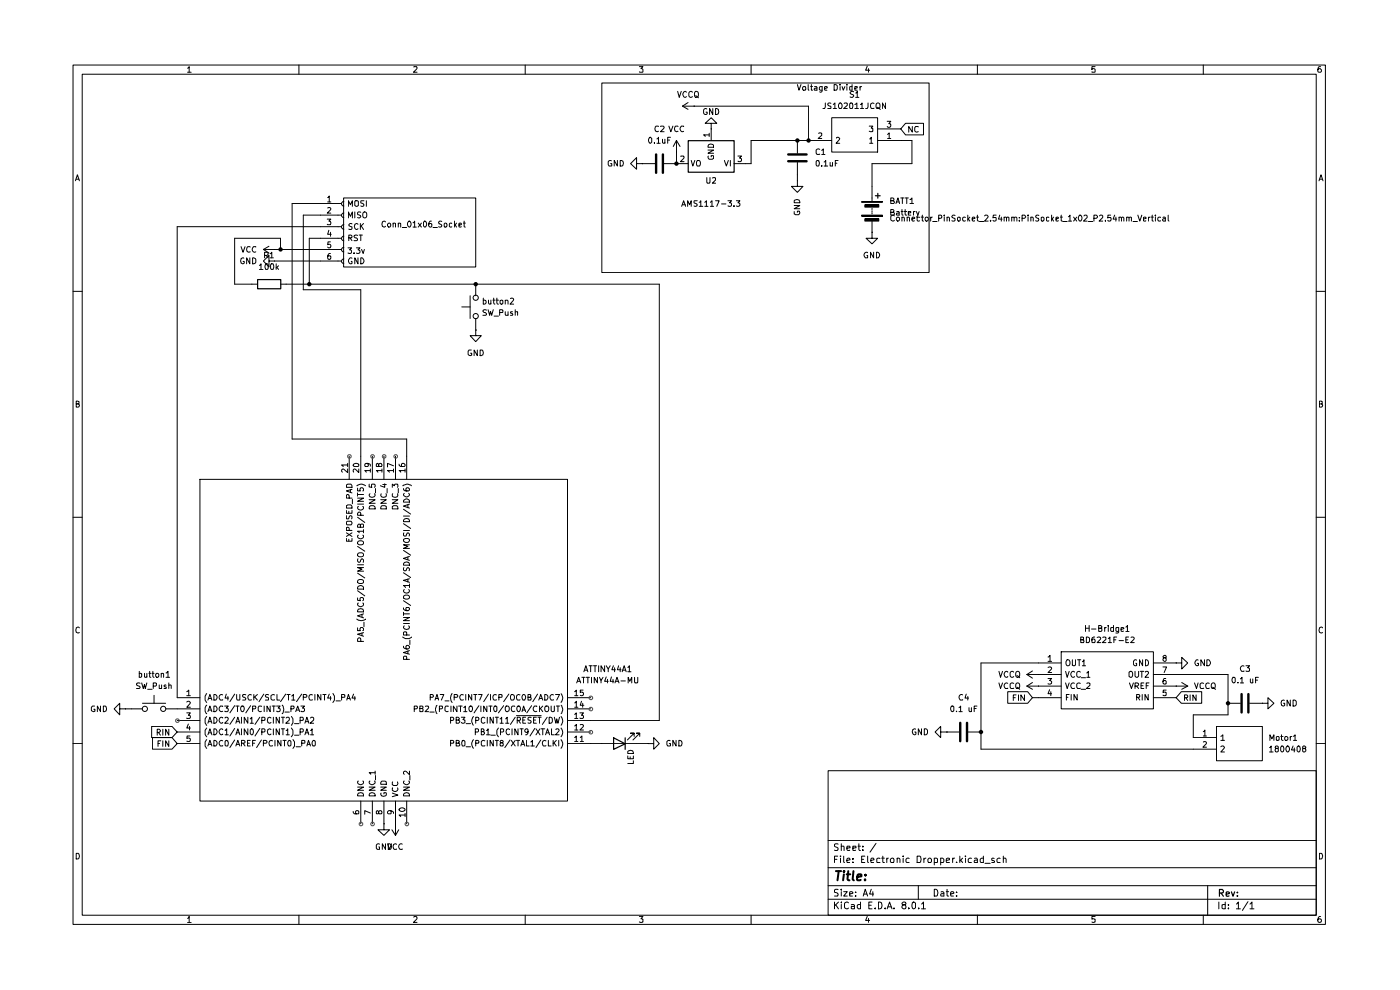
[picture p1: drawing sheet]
<svg xmlns="http://www.w3.org/2000/svg" width="297mm" height="210mm" viewBox="0 0 297 210" stroke-linecap="round" stroke-linejoin="round" font-family="sans-serif">
<g fill="none" stroke="#000" stroke-width=".21">
<path d="M15.5 13.8h265.7v182.3h-265.7zM17.4 15.7h261.8v178.4h-261.8zM39.8 14.5l.3-.4v1.2M39.8 15.3h.8M63.4 13.8v1.9M87.8 14.2l.6-.1 .1 .4-.8 .8h.8M111.4 13.8v1.9M127.7 17.6h69.4v40.2h-69.4zM135.6 14.1h.8l-.4 .5 .4 .1v.5h-.8M143.8 19.4l.3 1.3 .4-1.3M145.6 19.6l-.2-.2a.65 .65 0 0 0-.5 .6 .65 .65 0 0 0 .5 .7l.2-.2M146.9 19.6l-.4-.2-.4 .3 .1 .8 .3 .2 .4-.2"/>
<path d="M147.4 19.6l.2-.2a.46 .46 0 0 1 .6 .4v.4a.46 .46 0 0 1-.6 .5 .9 .9 0 0 1-.2-1.1zM159.3 13.8v1.9M169.2 17.9l.3 1.2 .4-1.2M170.3 18.5l.6-.1v.7h-.5l-.1-.1zM171.4 17.9v1.1l.2 .1M172 18.4h.4M172.1 17.9v1.2h.3M172.8 18.4h.4l.1 .1v.6h-.5l-.1-.2 .6-.3M174.4 19.1h-.4l-.2-.1 .2-.6h.4v.9l-.2 .3-.3-.1M174.9 18.8l.6-.2-.1-.2h-.4l-.1 .1 .1 .6h.4M177 17.9h.3l.3 .3v.7l-.1 .2h-.5zM178.2 17.9v.1"/>
<path d="M178.2 18.4v.7M178.6 18.4l.3 .7 .3-.7M179.7 17.9v.1M179.7 18.4v.7M180.8 17.9v1.2h-.5v-.6l.5-.1M181.1 19.5l-.5-.1-.3 .2 .1 .3 .7 .3-.3 .5-.5-.1M181.4 18.8l.5-.2v-.2h-.5v.7h.5M181.5 19.7h.2l.2-.3v1.3M182.5 18.4v.7M182.8 18.4h-.3v.2M184 14.1l-.4 .8h.9M184.2 14.6v.7"/>
<path d="M207.3 13.8v1.9M232.3 14.1h-.7v.6l.2-.1 .5 .1-.1 .6-.6-.1M255.3 13.8v1.9M280.2 14.1l-.5 .1a.94 .94 0 0 0 0 1.1h.5l.1-.1v-.4l-.2-.2h-.3l-.2 .2M16 38.4l.4-1.3 .4 1.3M16.2 38h.6M129.7 34.1a.45 .45 0 0 0-.7 .2v.7l.2 .2 .6-.1v-.4h-.3M131 34v1.2l-.7-1.2v1.2M131.6 34a.66 .66 0 0 1 .6 .5 .66 .66 0 0 1-.2 .7h-.4zM135 34.7v1.2l-1.2-1.2 1.2-1.3v1.3h1.2M136.2 34.7h.1M136.2 34.7h2.7"/>
<path d="M137.7 29.2l.3-.1 .3 .3v.7l-.3 .3a.71 .71 0 0 1-.3-1.2zM138.9 30.2v.2M139.4 29.5l.3-.4v1.3M139.4 30.4h.6M139.7 26.8h-.5a.67 .67 0 0 0-.3 .6 .67 .67 0 0 0 .5 .5h.3M140.1 26.8h.6l.2 .1-.1 .4-.7 .6h.8M140.5 29.5v.7l.2 .2 .4-.2M140.9 34.7h5.1M141.1 29.5v.9M141.6 29.7h.5M141.9 26.8l.4 1.1 .4-1.1M142.2 29.1h-.6v1.3"/>
<path d="M143.5 32.3h.1M143.5 29.8l-.7 1.3M143.5 29.8v4.9M143.5 29.8l.8 1.3M143.8 26.8h-.5a.67 .67 0 0 0-.2 .6 .67 .67 0 0 0 .5 .5h.2M144.4 33.2l.6-.1 .1 .3-.7 .9h.7M144.8 22.5l1.2 .7M144.8 22.5h26.7v7.3M145 26.8h-.5a.66 .66 0 0 0-.2 .7 .66 .66 0 0 0 .6 .4h.1M146 21.8l-1.2 .7M146.6 34l.4 1.2 .4-1.2M147.2 22.5h.1"/>
<path d="M147.6 20.3l.6 .4M147.8 34.2l.3-.2 .4 .2 .1 .6-.2 .4h-.5l-.2-.4zM149.9 23.1l-.3-.1-.3 .4v.6l.1 .2 .4 .1 .2-.2v-.3h-.2M149.9 37.7l.1 1.2h.5l.1-.2v-1M150.2 31.8h1.2l-1.2 .7h1.2M150.3 33.1a.46 .46 0 0 0 .1 .7h.7l.3-.2-.1-.6h-.4v.3M150.4 30.6h.8l.2 .2v.4h-1.2zM150.4 28.6h-1.1l.3 .4M150.4 28.3v.7M150.9 26.2h1.2l-1.2-1.2-1.3 1.2h1.3v1.1M150.9 27.3h.1M150.9 27.3v2.5"/>
<path d="M151.1 37.8h.7v.4l-.7 .7h.7M151.2 23v1.3l-.7-1.3v1.3M151.8 23a.64 .64 0 0 1 .7 .7 .64 .64 0 0 1-.7 .6zM153.7 34l.4 1.2 .4-1.2M154.9 34v1.2M156.5 33.1h.8l-.4 .4 .4 .3-.1 .4h-.7M169.2 38.4v1.1h-1.3l1.3 1.3 1.1-1.3h-1.1M169.2 38.4h.1M169.2 29.8v2.7M169.2 34.5v3.9M173.2 34.1l.4-.1a.86 .86 0 0 1 0 1.2h-.3l-.2-.2zM173.6 28.3h.7v.4l-.7 .7h.7"/>
<path d="M173.9 31.7h-.1a.46 .46 0 0 0-.7 .1v.7l.2 .3 .6-.1M174.3 35.1v.1M174.3 31.9l.4-.3v1.2M174.3 32.8h.7M174.8 34.4l.4-.4v1.2M174.8 35.2h.8M175.1 21.8v.9l-.2 .3h-.3M176.1 34.5v.7l.5-.1M176.3 21.9l-.5-.1-.2 .3 .1 .2 .6 .3v.3l-.7 .1M176.4 25h9.8v7.3h-9.8zM176.4 29.8h-17.1v4.9h-3.6M176.6 34.5v.7"/>
<path d="M176.8 22.2l.3-.4v1.2M176.8 23h.7M177.2 34.6h.3M177.5 29.3l.4-.2 .2 .4-.7 .9h.7M177.8 34h-.6v1.2M178.1 21.9l.2-.1a.84 .84 0 0 1 .2 1.2l-.4-.1a.78 .78 0 0 1 0-1zM179.1 21.9h.6v.4l-.7 .7h.7M180.3 21.9l.4-.1a.86 .86 0 0 1 .1 1.2h-.4l-.1-.1zM181.4 22.2l.4-.4v1.2M181.4 23h.7M181.5 20.7h.7M182.5 22.2l.4-.4v1.2"/>
<path d="M182.5 23h.7M184.1 21.8v.9l-.1 .3h-.4M184.4 26.8h.8l-.4 .4 .4 .1v.6h-.8M184.5 29.5h.2l.1-.4v1.3M184.5 30.4h.7M185.4 21.9l-.2-.1a.67 .67 0 0 0-.5 .6 .67 .67 0 0 0 .2 .6l.5-.1M185.9 22l.3-.2 .3 .1a.87 .87 0 0 1 0 1.1h-.5l-.2-.3zM186.1 22.8l.7 .4M186.2 29.8h7.3v4.9h-8.5v8.1M186.2 27.3h4.9M187.9 21.8v1.2l-.7-1.2v1.2M188.2 25.7h.8l-.5 .5h.4v.7l-.5 .1-.2-.2"/>
<path d="M188.3 28.5l.3-.3v1.2M188.3 29.4h.7M192.1 26.2h3.8v2.4h-3.8l-1-1.3zM193.5 26.8v1.2l-.7-1.2v1.2M194.8 26.9l-.6-.1-.1 .3v.7a.52 .52 0 0 0 .7 .1M279.8 38.4l.4-1.3 .5 1.3M279.9 38h.6M51.1 52.3l.5 1.2 .4-1.2M51.7 54.8l-.1-.1a.64 .64 0 0 0-.5 .6 .64 .64 0 0 0 .5 .7l.2-.2v-.3h-.2M53 54.7v1.3l-.7-1.3v1.3M53.1 52.4l-.5-.1a.61 .61 0 0 0-.3 .8 .61 .61 0 0 0 .8 .3M53.6 54.7l.6 .2 .1 .1v.6l-.5 .4h-.2z"/>
<path d="M54.3 52.4l-.5-.1a.61 .61 0 0 0-.3 .8 .61 .61 0 0 0 .8 .3M55 56.3l.4-.3v1.1M55 57.1h.8M55.9 52.9h16.5M55.9 52.9l1.2 .8M56.1 54.2h.5l.3-.3-.1-.3-.7-.1v1.2M56.3 56h.4l.2 .2v.7l-.2 .2h-.4zM56.5 54.2l.4 .5M57.1 55.4v-1.2l-1.2 1.2 1.2 1.2v-1.2h1.1M57.1 52.2l-1.2 .7M57.3 53.8l.4-.3v1.2M57.3 54.7h.7"/>
<path d="M57.5 56h.5l.1 .7-.2 .4h-.3l-.2-.2zM58.2 55.4h.1M58.2 52.9h.1M58.2 55.4h14.2M58.6 56v1.1M58.8 56.7l.3 .4M59.1 56.4l-.5 .4M59.5 52.9v-2.4h-9.7v9.8h4.8M69.4 46.5h.8l-.4 .4 .4 .3-.1 .5-.7-.1M69.5 41.9l.3-.3v1.2M69.5 44.1l.4-.1 .3 .4-.8 .8h.8M69.5 42.8h.7"/>
<path d="M69.8 48.8l-.3 .9h.8M70.1 51.3h-.5l-.1 .6h.6v.6l-.4 .1-.2-.2M70.1 53.8h-.3a.93 .93 0 0 0-.2 1.1h.5l.1-.5-.1-.1h-.5l-.1 .1M70.1 49.3v.8M72.4 50.5h-6.8v9.8M72.4 48.1h-34.8v99.9h4.8M72.4 45.6h-8.1v15.9h12.2v40.2M72.4 43.2h-10.4v49.9h24.3v8.6M72.9 42h28v14.6h-28zM72.9 54.9a.49 .49 0 0 0-.5 .5 .49 .49 0 0 0 .5 .5M72.9 52.5a.49 .49 0 0 0-.5 .5 .49 .49 0 0 0 .5 .4M72.9 50.1a.49 .49 0 0 0-.5 .5 .49 .49 0 0 0 .5 .5"/>
<path d="M72.9 47.6a.49 .49 0 0 0-.5 .5 .49 .49 0 0 0 .5 .5M72.9 45.2a.49 .49 0 0 0-.5 .5 .49 .49 0 0 0 .5 .5M72.9 42.7a.49 .49 0 0 0-.5 .5 .49 .49 0 0 0 .5 .5M73.8 52.6h.8l-.4 .4 .4 .3-.1 .4h-.7M73.9 43.8v-1.2l.4 .8 .5-.8v1.2M73.9 46.2v-1.2l.4 .9 .5-.9v1.2M74 50.5h.6v-.5l-.6-.1v1.2M74.2 50.5l.5 .6M74.7 47.5l-.5-.1-.2 .3 .1 .2 .6 .3v.3l-.2 .2-.5-.1M74.7 54.8a.54 .54 0 0 0-.6 .1 .54 .54 0 0 0-.2 .6l.4 .5 .4-.1v-.4h-.2M75.1 53.7v.1M75.3 42.8l.1-.2h.5l.1 .2v.8l-.2 .2-.5-.2z"/>
<path d="M75.3 45v1.2M75.6 52.6h.8l-.5 .4 .4 .1v.6h-.7M75.9 50h-.7l-.1 .2 .3 .3h.2l.3 .4-.2 .2h-.6M75.9 47.6l-.2-.2a.6 .6 0 0 0-.5 .7 .6 .6 0 0 0 .7 .5v-.1M75.9 54.7v1.3l-.6-1.3v1.3M76.2 49.9h.7M76.5 47.4v1.3M76.5 45h-.5l-.1 .1v.4l.6 .4-.2 .3-.4-.1M76.5 54.7a.64 .64 0 0 1 .7 .6 .64 .64 0 0 1-.7 .7zM76.5 49.9v1.2M76.6 47.9l.5 .8M76.7 52.9l.3 .9 .3-.9"/>
<path d="M77 45.1l.3-.1 .4 .1 .1 .7-.3 .4-.5-.1zM77.1 47.4l-.6 .7M77.2 42.6l-.7 .1v.3l.7 .4-.2 .4-.5-.1M77.7 42.6v1.2M81.8 47.1l-.3-.2a.65 .65 0 0 0-.5 .6 .65 .65 0 0 0 .5 .7l.3-.2M82.2 47.6l.3-.3 .3 .1v.7l-.3 .1-.3-.3zM83.4 47.5l.2-.2 .3 .1v.8M83.4 47.3v.9M84.5 47.5l.2-.2 .3 .1v.8M84.5 47.3v.9M85.3 48.3h1M86.8 46.9a.68 .68 0 0 1 .4 .6 .68 .68 0 0 1-.4 .7 .75 .75 0 0 1 0-1.3z"/>
<path d="M87.6 47.2h.2l.2-.3v1.3M87.6 48.2h.7M88.7 47.3l.7 .9M89.4 47.3l-.7 .9M90.1 46.9a.68 .68 0 0 1 .4 .6 .68 .68 0 0 1-.4 .7l-.3-.3v-.7zM91.5 46.9a.72 .72 0 0 0-.6 .5 .72 .72 0 0 0 .3 .8l.4-.2v-.5l-.4-.1-.3 .3M91.9 48.3h.9M93.7 47h-.6v.5l.5 .2 .1 .2-.2 .3-.5-.1M94.2 47.5l.2-.2 .3 .1v.7l-.3 .1-.2-.2zM95.8 47.4l-.3-.1-.2 .2v.5l.2 .2 .3-.1M96.4 46.9v1.3M96.5 47.7l.4 .5"/>
<path d="M96.9 47.3l-.5 .5M97.4 47.7h.5v-.3h-.5v.7h.5M98.3 47.3h.4M98.5 46.9v1.2l.2 .1M144.6 43.8l.4-1.2 .5 1.2M144.8 43.4h.6M145.9 43.8v-1.2l.4 .8 .3-.8v1.2M147.9 42.6h-.6l-.1 .4a.57 .57 0 0 1 .6 .7h-.6M148.3 42.9l.4-.3v1.2M148.3 43.8h.8M149.5 42.9l.4-.3v1.2M149.5 43.8h.7"/>
<path d="M150.7 42.9l.3-.3v1.2M150.7 43.8h.7M151.8 42.6h.8l-.5 1.2M153.1 43.3h.9M154.4 42.6h.8l-.4 .4 .4 .3-.1 .4h-.7M155.7 43.7v.1M156.2 42.6h.8l-.5 .4 .5 .3-.1 .4h-.7M168.5 44.9v.5l.2 .1h.7a.52 .52 0 0 0 .2-.7h-.4v.2M168.5 43.6h1.2l-1.2 .7h1.2M168.5 42.6a.66 .66 0 0 1 .7-.2 .66 .66 0 0 1 .5 .6h-1.2zM182.8 42.8h4.4M182.8 45.6h4.4v.3h-4.4z"/>
<path d="M182.8 42.8h4.4v.1h-4.4zM183.5 46.4h2.9v.5h-2.9zM183.5 43.4h2.9v.5h-2.9zM184.1 53.6a.61 .61 0 0 0-.8 .3 .61 .61 0 0 0 .3 .8h.5v-.5h-.2M185 49.3v1.2h1.2l-1.2 1.2-1.3-1.2h1.3M185 49.3h.1M185 44.2v.2M185 44.7v.3M185 45.1v.3M185 46.9v2.4M185.3 53.5v1.2l-.6-1.2v1.2M185.9 53.5a.66 .66 0 0 1 .7 .4 .66 .66 0 0 1-.3 .8h-.4z"/>
<path d="M189 45h.6v-.5l-.6-.1v1.2h.6l.1-.4-.3-.2M189 42.6l.6-.1v-.4l-.6-.1v1.2h.6l.1-.4-.3-.2M189.7 45.8l-.3-.2-.4 .4 .1 .7 .3 .2 .3-.2M190.1 43.2l.4-1.2 .3 1.2M190.2 42.8h.6M190.2 46.1h.4l.2 .2v.3l-.2 .3-.4-.3zM190.2 44.9h.5l.1 .1v.6h-.6v-.4l.6-.1M191.1 42h.7M191.2 44.9h.4M191.3 46.1h.4l.2 .1v.7M191.3 44.4v1.1l.3 .1M191.3 46.1v.8"/>
<path d="M191.4 42v1.2M191.9 44.9h.5M192 44.4v1.1l.1 .1h.3M192 42h.7M192.4 42v1.2M192.4 46.1h.4l.2 .1v.7M192.4 46.1v.8M192.7 45.2l.5-.1v-.2h-.5v.7h.5M193 42.3l.5-.3v1.2M193 43.2h.8M193.5 46.5l.6-.2-.2-.2-.4 .1v.5l.1 .2 .4-.1M193.8 44.9v.7"/>
<path d="M194.1 44.9h-.2l-.1 .1M194.4 44.9l.3 .7M195 44.9l-.3 .7-.3 .5M195.1 46.1h-.5v.6l.1 .2 .4-.1M195.4 46.1h.5M195.7 45.6v1.2l.2 .1M196.3 46.1h.4l.2 .2v.3l-.2 .3-.4-.3zM197.4 46.1v.8M197.8 46.1h-.4v.2M197.9 47h.9M199.1 46.3l.6-.1v-.5l-.6-.1v1.3M200.3 45.6v.2"/>
<path d="M200.3 46.1v.8M200.9 46.1h.3l.2 .1v.7M200.9 46.1v.8M202.6 45.7l-.4-.1-.3 .3 .1 .2 .6 .3v.3l-.2 .2-.5-.1M203.2 46.1h.5v.6l-.2 .2-.4-.3zM204.8 46.1a.36 .36 0 0 0-.6 .2l.1 .5h.5M205.3 45.6v1.3M205.4 46.4l.3 .5M205.7 46.1l-.4 .5M206.2 46.5l.6-.2-.1-.2-.5 .1v.5l.2 .2 .4-.1M207.2 46.1h.4M207.3 45.6v1.1l.3 .2"/>
<path d="M207.8 47h.9M208.9 45.8l.1-.2h.4l.2 .3-.7 1h.7M210.1 46.7v.2M211.3 45.6h-.6l-.1 .6 .6-.1 .1 .6-.2 .2-.5-.2M212.1 45.6l-.3 .9h.8M212.4 46.1v.8M213 46.1h.5v.8M213 46.1v.8M213.5 46.2l.2-.1h.3v.8M214.6 46.1h.5v.8M214.6 46.1v.8M215.1 46.2l.2-.1 .4 .1v.7"/>
<path d="M216.2 46.7v.2M216.2 46.1v.1M216.8 46.3h.5l.3-.4-.3-.3h-.5v1.3M218.1 45.6v.2M218.1 46.1v.8M218.7 46.1h.3l.2 .1v.7M218.7 46.1v.8M220.4 45.7l-.4-.1-.3 .3 .1 .2 .5 .2v.5h-.6M220.9 46.1h.5v.7l-.3 .1-.2-.2zM222.5 46.1h-.5v.6l.2 .2 .3-.1M223.1 45.6v1.3M223.2 46.4l.3 .5"/>
<path d="M223.5 46.1l-.4 .5M224 46.5l.5-.2v-.2h-.5v.7h.5M225 46.1h.4M225.1 45.6v1.2l.3 .1M225.5 47h.9M226.6 46l.4-.4v1.3M226.6 46.9h.7M227.8 46.1l.6 .8M228.4 46.1l-.6 .8M228.9 45.7a.61 .61 0 0 1 .7 .5 .61 .61 0 0 1-.4 .7 .71 .71 0 0 1-.3-1.2zM230 45.8l.1-.2h.4l.1 .2v.3l-.7 .8h.7M230.9 47h.9"/>
<path d="M232.1 46.3h.5l.2-.4-.2-.3h-.5v1.3M233.3 45.8l.1-.2h.4l.1 .2v.3l-.7 .8h.7M234.5 46.7v.2M235.6 45.6h-.6v.6l.6-.1 .1 .2-.1 .5-.4 .1-.2-.2M236.5 45.6l-.4 .9h.8M236.7 46.1v.8M237.4 46.1h.3l.2 .1v.7M237.4 46.1v.8M237.9 46.2l.2-.1 .3 .1v.7M239 46.1h.3l.2 .1v.7M239 46.1v.8M239.5 46.2l.2-.1h.3v.8"/>
<path d="M240.4 47h.9M241.4 45.6l.4 1.3 .4-1.3M242.6 46.5l.6-.2-.2-.2h-.4v.7h.5M243.7 46.1v.8M244 46.1h-.3v.2M244.3 46.1h.4M244.4 45.6v1.2l.3 .1M245.1 45.6v.2M245.1 46.1v.8M246.2 46.1h-.3l-.3 .2 .1 .5h.5M246.7 46.1h.5v.8M247.2 46.3l-.6 .3 .2 .3 .4-.1"/>
<path d="M247.8 45.6v1.1l.2 .2M15.5 61.8h1.9M59.5 60.3h80.4v92.5h-19.5M98 65.1h1.7M99.7 62.7v4.9M100 74.2h-.5l-.2 .3v.7a.55 .55 0 0 0 .8 .2v-.5h-.3M100.9 70v1.2h1.2l-1.2 1.3-1.2-1.3h1.2M100.9 70h.1M100.9 60.3v2.4M100.9 67.6v2.4M101.3 74.2v1.2l-.7-1.2v1.2M101.9 74.2h.4a.66 .66 0 0 1 .2 .8 .66 .66 0 0 1-.6 .4z"/>
<path d="M102.5 63.8l.4-.1 .2 .2v.4l-.2 .2-.4-.1M102.5 63.2v1.3M103.2 65.8h-.7l-.1 .2 .3 .3h.3l.2 .4-.2 .2h-.6M103.5 65.7l.4 1.2 .2-.9 .2 .9 .3-1.2M103.6 63.7l.1 .7 .3 .1 .1-.2M104.1 63.7v.8M104.6 63.7h.4M104.7 63.2v1.1l.3 .2M104.8 67.1h.9M105.2 63.7h.5M105.4 63.2v1.1l.3 .2M106 66.3h.6l.1-.5-.7-.1v1.2"/>
<path d="M106.1 63.8h.6v.5l-.2 .2-.4-.2zM107.2 66.1l.1 .8 .5-.1M107.2 63.8l.4-.1 .2 .1v.7M107.2 63.7v.8M107.8 66.1v.8M108.3 63.3l.4-.1 .3 .4-.8 .9h.8M108.7 66.1h-.3l-.1 .2 .4 .2v.4h-.4M109.3 66.2l.5-.1v.8M109.3 65.7v1.2M279.2 61.8h2M16.2 85.7l.6-.1v-.4l-.6-.1v1.3h.4l.2-.5-.3-.2M73.7 99.5v.7l-.9-.7-.3 .2 .1 .5"/>
<path d="M73.7 98.6h-1.2l.3 .4M73.7 98.3v.7M74.1 96.8v4.9M75 98.5l.7-.2 .4 .2v.3l-.2 .2h-.7l-.3-.3zM76.1 99.5v.7l-.8-.7-.4 .2 .1 .5M77.9 98.3l.2 .2v.3l-.1 .2h-.5l-.1-.5 .2-.2 .9 .2 .1 .4M78.6 99.8h-1.2l.3 .4M78.6 99.5v.7M79 96.8v4.9M80.3 98.5l.3-.2 .4 .2-.1 .5h-.5l-.1-.5-.2-.2-.3 .2 .1 .5 .4-.2M81 99.8h-1.2l.4 .4M81 99.5v.7"/>
<path d="M81.4 96.8v4.9M83.5 99.8h-1.3l.4 .4M83.5 98.8l-1.3-.5v.8M83.5 99.5v.7M83.9 96.8v4.9M84.7 98.5v.3l.3 .2h.8l.1-.5-.2-.2h-.4l-.1 .2v.4l.1 .1M85.9 99.8h-1.2l.3 .4M85.9 99.5v.7M279.9 85.7l.6-.1v-.4l-.6-.1v1.3l.6-.1 .1-.4-.3-.2M15.5 109.7h1.9M42.4 101.7h78v68.2h-78zM73.5 114.2v.6h1.2v-.6"/>
<path d="M73.5 110.7l.2-.1h.8l.2 .5-.2 .2h-.8l-.2-.1zM73.5 109.4l.1 .7h.3l.4-.7 .4 .2-.1 .5M73.5 108.3v.6h1.2v-.6M73.5 107.3l.2-.2h.7l.3 .3v.4h-1.2zM73.5 102.9l.2-.2h.7l.3 .3v.4h-1.2zM73.5 113l1.2 .8M74 108.5v.4M74 114.4v.4M74.1 112.5l-.1-.6h-.5v.6h1.2M74.1 105.7l-.1-.7-.3-.1-.2 .2v.6h1.2M74.3 103.9v.6M74.7 103.8l-1.2 .3 1.2 .5"/>
<path d="M74.7 113l-1.2 .8M74.8 105.9v.9M75.7 103a1.44 1.44 0 0 1 1.9 0M75.9 105.7h1.2l-1.2 .6h1.2M75.9 103.5v.6h.6v-.6h.4l.2 .2-.1 .4M75.9 119.8h1.2M75.9 115.9l1.5 1M75.9 109.7l1.5 1.1M75.9 106.9h1.2M75.9 104.6v.6M75.9 104.9h1.2M75.9 118.5v.5l.2 .3 .4-.2 .3-.6 .3 .3-.1 .5"/>
<path d="M75.9 117.4l.8-.1 .3 .1 .1 .4-.1 .2-.7 .1-.4-.2zM75.9 114.9l.8-.2 .3 .2 .1 .3-.1 .3-.7 .1-.4-.2zM76 113.5l-.1 .2a.6 .6 0 0 0 .6 .6 .6 .6 0 0 0 .5-.8M76 107.4l-.1 .3a.61 .61 0 0 0 .7 .5 .61 .61 0 0 0 .4-.8M76.5 111.4l.1-.2h.4l.1 .1v.5h-1.2v-.4l.2-.2 .4 .1v.5M76.5 109.3v-.6l-.4-.1-.2 .3v.4h1.2M77.1 112.7h-1.2l.3 .3M77.1 112.3v.7M78.3 106h1.3l-1.3 .8h1.3M78.3 102.7v.6l.6 .1-.1-.6 .6-.1 .2 .2v.3l-.2 .2M78.4 107.4l.3-.1h.5a.52 .52 0 0 1 .4 .6h-1.3zM78.5 104.7l-.2 .3a.6 .6 0 0 0 .7 .5 .6 .6 0 0 0 .5-.7l-.1-.1"/>
<path d="M79.7 103.6v1M80.8 106h1.2l-1.2 .8h1.2M80.9 107.4l.1-.1h.7l.3 .1v.5h-1.2zM80.9 104.7l-.1 .3a.67 .67 0 0 0 .5 .5 .67 .67 0 0 0 .7-.3l-.1-.5M81.2 102.8h.8M81.6 102.6v.8l-.9-.4M82.1 103.6v1M83.2 107.4l.3-.1h.7l.2 .6h-1.2zM83.2 106h1.2l-1.2 .8h1.2M83.2 103.4v-.7l.4 .3 .2-.3h.5v.7M83.3 104.7l-.1 .5a.61 .61 0 0 0 .8 .3 .61 .61 0 0 0 .3-.8M84.5 103.6v1"/>
<path d="M85.4 103a1.44 1.44 0 0 1 1.9 0M85.6 114.5a.86 .86 0 0 1 1.3 0l-.2 .5a.79 .79 0 0 1-1.1-.3zM85.6 103.6l.1 .4 .2 .1h.8l.2-.4-.3-.2h-.2l-.3 .2 .1 .4h.2M85.6 116.8l1.5 1M85.6 112.5h1.3M85.6 111.1l1.5 1M85.6 109.5h1.3M85.6 108l1.5 1M85.7 119.5a.66 .66 0 0 1 .7-.3 .66 .66 0 0 1 .5 .7h-1.3zM85.7 113l-.1 .5 .2 .2h.3l.4-.7 .4 .3-.1 .4M85.7 110.2a.66 .66 0 0 1 .7-.2 .66 .66 0 0 1 .5 .7h-1.3zM85.7 106.1a.66 .66 0 0 1 .7-.2 .66 .66 0 0 1 .5 .6h-1.3z"/>
<path d="M85.8 104.6l-.2 .3a.6 .6 0 0 0 .7 .5 .6 .6 0 0 0 .5-.7l-.1-.1M86.5 107.1v.6M86.5 118.2v.5M86.9 118l-1.3 .4 1.3 .5M86.9 115.6h-1.3l.9 .3-.9 .4h1.3M86.9 106.9l-1.3 .5 1.3 .4M279.2 109.7h2M16.8 133.2l-.2-.2a.65 .65 0 0 0-.5 .6 .65 .65 0 0 0 .5 .7l.2-.1M75.7 131.3a1.44 1.44 0 0 0 1.9 0M75.9 133.2v.6h.6v-.6l.4-.1 .2 .2-.1 .5M75.9 126.8v.5l.6 .1v-.6h.5l.1 .5-.1 .1M75.9 125.3l1.5 1.1"/>
<path d="M75.9 121.6l1.5 1M75.9 124.5a.66 .66 0 0 1 .8-.3 .66 .66 0 0 1 .4 .8h-1.2zM75.9 123.1l.8-.2a.46 .46 0 0 1 .4 .6 .86 .86 0 0 1-1.2 0zM76 129.2h1l.1 .6h-1.2zM76 127.9l-.1 .2a.6 .6 0 0 0 .6 .6 .6 .6 0 0 0 .5-.8M76.5 136.1v-.7l-.4-.1-.2 .2v.6h1.2M76.8 130.3v.6M76.8 134.3v.6M77.1 134.2l-1.2 .3 1.2 .5M77.1 130.2l-1.2 .4 1.2 .5M77.1 120.4h-1.2l.9 .3-.9 .5h1.2M77.2 132v.9"/>
<path d="M85.4 135.1a1.32 1.32 0 0 0 1.9 0M85.6 137.1a.72 .72 0 0 0 .5 .6 .72 .72 0 0 0 .8-.3v-.2l-.3-.3-.4 .1-.1 .4 .3 .3M85.6 131h1.3l-1.3 .7h1.3M85.6 128.9a.72 .72 0 0 0 .5 .6 .72 .72 0 0 0 .8-.2l-.2-.4h-.5l-.1 .4 .3 .2M85.6 132.2h1.3M85.6 129.9v.7M85.6 130.2h1.3M85.6 127.4l1.5 1M85.6 121.5l1.5 1M85.7 126.4a.77 .77 0 0 1 1.2 .2v.2a.86 .86 0 0 1-1.3 0zM85.7 120.4l-.1 .5 .2 .2h.3l.4-.7 .4 .2-.1 .5M85.8 132.8h-.1a.61 .61 0 0 0 .3 .7 .61 .61 0 0 0 .7-.1l.2-.3-.2-.3"/>
<path d="M85.8 125l-.1 .1a.61 .61 0 0 0 .3 .7 .61 .61 0 0 0 .7-.1l.2-.3-.2-.4M86.3 139.9l-.1-.7h-.4l-.2 .2v.5h1.3M86.3 134.7l-.1-.7h-.4l-.2 .2v.5h1.3M86.5 122.8v.6M86.5 138.1v.6M86.9 138l-1.3 .4 1.3 .4M86.9 124.2h-1.3l.4 .4M86.9 122.8l-1.3 .3 1.3 .4M86.9 123.9v.7M86.9 135.8v.9M222.3 139.4l.5-.4v1.3M225.1 138.3h19.6v12.1h-19.6z"/>
<path d="M226.4 140h.2a.73 .73 0 0 1 0 1.2h-.2a.86 .86 0 0 1 0-1.2zM227.5 140l.1 1.1a.36 .36 0 0 0 .6-.1v-1M228.6 140h.7M228.9 140v1.2M229.3 135.7l.5-.1 .1-.4-.6-.1v1.2h.6v-.6h-.3M230.3 132.7v1.2M230.3 133.3h.8M230.5 135.1l.6 .3v.7l-.1 .2h-.5zM231.1 132.7v1.2M231.6 133.4h.9M232.2 135.1l-.6 .3v.8l.6 .1v-.7l-.3-.1-.3 .3M232.7 135.2l.6-.1 .2 .3-.8 .9h.8"/>
<path d="M233.1 133.3h.4l.3-.4-.3-.2h-.4v1.2h.5l.2-.1v-.5h-.3M233.9 135.2h.7v.4l-.8 .7h.8M234.4 133.1v.8M234.7 133.1l-.3 .1v.1M235.1 135.5l.4-.4v1.2M235.1 132.7v.1M235.1 136.3h.7M235.1 133.1v.8M236.2 133.2h-.6v.6l.2 .1h.4M236.2 132.7v1.2M236.3 135.7h.4M236.9 135.1h-.6v1.2"/>
<path d="M237.3 133.1v1l-.2 .2h-.4M237.3 133.2h-.6v.6l.2 .1h.4M237.4 135.9h.9M237.8 133.5l.6-.2-.2-.2-.4 .1v.7h.5M238.8 133l.4-.3v1.2M238.8 135.7h.5M238.8 133.9h.7M239.4 135.1h-.6v1.2h.6M239.9 135.2l.5-.1 .2 .4-.7 .8h.7M242.4 140v1.2l-.7-1.2v1.2M243 140a.64 .64 0 0 1 .7 .6 .64 .64 0 0 1-.7 .6zM247 139.5l-.3-.2 .3-.3h.2l.2 .4-.4 .1-.3 .3v.2l.3 .3 .4-.2v-.4l-.2-.2"/>
<path d="M255.5 140v1.2l-.7-1.2v1.2M256 140a.65 .65 0 0 1 .8 .6 .65 .65 0 0 1-.8 .6zM280.6 133.2l-.3-.2a.65 .65 0 0 0-.5 .6 .65 .65 0 0 0 .5 .7l.3-.1M15.5 157.7h1.9M20.1 149.8h-.5l-.2 .2 .1 .8 .3 .2 .3-.1v-.5h-.2M21.3 149.8v1.2l-.6-1.2v1.2M21.9 149.8h.4a.66 .66 0 0 1 .3 .7 .66 .66 0 0 1-.7 .5zM25.4 150.4v-1.2l-1.2 1.2 1.2 1.2v-1.2h1.2M26.6 150.4h.1M26.6 150.4h3.6M29.5 142.9h.6v.6l-.2 .2-.4-.1M29.5 142.4v1.3"/>
<path d="M29.7 144.9h-.7v.5l.5 .1 .2 .4-.2 .1h-.5M30.1 144.9l.3 1.1 .2-.8 .2 .8 .4-1.1M30.2 149.2h4.9M30.6 142.8v.8l.4 .1 .2-.2M31.2 142.8v.9M31.3 146.2h1M31.6 142.8h.4M31.7 142.4v1.2l.3 .1M32.2 154.1h4.3l1.1 1.2-1.1 1.2h-4.3zM32.3 142.8h.4M32.3 156.5h4.2l1.1 1.2-1.1 1.2h-4.2zM32.4 142.4v1.1l.3 .2"/>
<path d="M32.5 145.5h.5l.2-.1v-.5h-.7v1.1M32.7 147.5v1.7M33.1 142.9h.5v.7l-.3 .1-.3-.3zM33.4 155.4h.4l.2-.5-.2-.2h-.4v1.3M33.5 157.7h.4M33.6 155.4l.4 .6M33.8 145.3v.7h.5M34.1 157.1h-.6v1.2M34.2 142.9h.5v.8M34.2 142.8v.9M34.3 145.3v.7M34.5 154.7v1.3"/>
<path d="M34.5 157.1v1.2M35.1 150.4h7.3M35.2 145.4l-.2-.1-.2 .2 .2 .2h.2v.3h-.4M35.2 142.7l.4-.3v1.3M35.2 143.7h.8M35.8 157.1v1.2l-.7-1.2v1.2M35.8 154.7v1.3l-.7-1.3v1.3M35.8 145.4h.5v.6M35.8 144.9v1.1M37.6 157.7h4.8M37.6 155.3h4.8M37.6 152.8h4.8"/>
<path d="M39.6 146.7l.4-.3v1.2M39.6 148.9l.5-.1 .3 .2-.8 1h.8M39.6 151.2h.8l-.4 .5 .4 .2v.3l-.2 .2-.6-.1M39.6 147.6h.8M40 153.6l-.4 .8h.8M40.2 154.1v.8M40.3 156.1h-.6l-.1 .5a.45 .45 0 0 1 .6 0 .45 .45 0 0 1 .1 .6h-.7M43.9 147.1l-.4 .6v.8l.4 .5M43.9 149.6l-.4 .5v.8l.4 .5M43.9 152l-.4 .5v.8l.4 .5M43.9 154.4l-.4 .5v.9l.4 .5M43.9 156.9l-.4 .5v.8l.4 .5"/>
<path d="M44.1 148.5l.4-1.2 .5 1.2M44.1 151l.4-1.2 .5 1.2M44.1 153.4l.4-1.3 .5 1.3M44.1 155.9l.4-1.3 .5 1.3M44.1 158.2l.4-1.1 .5 1.1M44.3 148.2h.5M44.3 157.9h.5M44.3 155.4h.5M44.3 150.6h.5M44.3 153.1h.5M45.4 147.3a.66 .66 0 0 1 .6 .5 .66 .66 0 0 1-.2 .7h-.4zM45.4 149.8h.4a.66 .66 0 0 1 .2 .7 .66 .66 0 0 1-.6 .5z"/>
<path d="M45.4 152.1a.64 .64 0 0 1 .7 .7 .64 .64 0 0 1-.7 .6zM45.4 154.6a.64 .64 0 0 1 .7 .6 .64 .64 0 0 1-.7 .7zM45.4 157.1a.66 .66 0 0 1 .6 .4 .66 .66 0 0 1-.2 .7h-.4zM47.2 147.4a.61 .61 0 0 0-.7 .3 .61 .61 0 0 0 .2 .8l.5-.1M47.2 149.9l-.5-.1a.61 .61 0 0 0-.2 .7 .61 .61 0 0 0 .7 .4M47.2 152.3l-.2-.2a.61 .61 0 0 0-.5 .8 .61 .61 0 0 0 .7 .4v-.1M47.2 154.8l-.2-.2a.65 .65 0 0 0-.5 .6 .65 .65 0 0 0 .5 .7l.2-.2M47.2 157.1a.61 .61 0 0 0-.7 .4 .61 .61 0 0 0 .2 .7h.5M47.7 149.8h.7l-.4 .4 .4 .2-.1 .5h-.6M47.7 152.3l.5-.2 .2 .4-.7 .9h.7M47.7 154.9l.4-.3v1.3M47.7 155.9h.7"/>
<path d="M47.8 157.1h.3a.77 .77 0 0 1 .2 1.1h-.4l-.2-.1zM48 147.2l-.3 .9h.8M48.3 147.7v.8M49.8 147.2l-1 1.6M49.8 157l-1 1.6M49.8 149.7l-1 1.5M49.8 152.1l-1 1.6M49.8 154.5l-1 1.6M50 153.4l.5-1.3 .4 1.3M50 155.9l.5-1.3 .4 1.3M50 158.2l.5-1.1 .4 1.1M50 149.8h.7"/>
<path d="M50.1 157.9h.6M50.1 155.4h.6M50.1 153.1h.6M50.2 147.3v.9l.2 .3 .5-.1v-1.1M50.4 149.8v1.2M51.2 149.8a.61 .61 0 0 1 .7 .4 .61 .61 0 0 1-.4 .8 .75 .75 0 0 1-.3-1.2zM51.2 157.6h.6l.2-.1-.1-.4h-.7v1.1M51.2 152.1v1.3M51.2 154.6v1.3M51.6 157.6l.4 .6M52.2 147.4h-.7v.3l.7 .5-.2 .3h-.5M52.5 157.6h.4"/>
<path d="M52.6 152.1v1.3l-.8-1.3v1.3M52.6 154.6v1.3l-.8-1.3v1.3M53.1 152.5l.3-.4v1.3M53.1 157.1h-.6v1.1h.6M53.1 153.4h.7M53.2 149.7l-1 1.5M53.3 147.4a.61 .61 0 0 0-.7 .3 .61 .61 0 0 0 .2 .8l.5-.1M53.3 154.6a.68 .68 0 0 1 .5 .6 .68 .68 0 0 1-.5 .7l-.2-.3v-.7zM53.6 150.4l.6-.1v-.5h-.6v1.2M53.6 157.6h.4M53.8 147.3v1.2M54 147.8l.6 .7"/>
<path d="M54.2 157.1h-.6v1.1M54.6 147.3l-.8 .7M55.1 152.1l-1 1.6M55.1 154.5l-1 1.6M55.5 149.9l-.6-.1-.1 .2v.7a.45 .45 0 0 0 .7 .2M55.5 157l-1.1 1.6M55.5 152.8l.7-.1v-.4l-.2-.2h-.5v1.3M55.5 155.3h.5l.2-.2v-.3l-.2-.2h-.5v1.3M55.9 157.6h.6l.1-.1v-.4h-.7v1.1M56 147.2l-1.1 1.6M56 149.8v1.2M57 147.4l-.4-.1-.3 .3 .1 .2 .6 .3v.3l-.7 .1"/>
<path d="M57.3 149.8v1.2l-.7-1.2v1.2M57.5 152.3l-.3-.2a.65 .65 0 0 0-.5 .7 .65 .65 0 0 0 .5 .6l.3-.2M57.5 154.8l-.3-.2a.6 .6 0 0 0-.5 .7 .6 .6 0 0 0 .7 .5l.1-.1M57.7 149.8h.7M57.8 157.1h-.2a.67 .67 0 0 0-.5 .5 .67 .67 0 0 0 .2 .6h.5M58 152.1v1.3M58 154.6v1.3M58.1 149.8v1.2M58.2 147.4l-.3-.1-.4 .3v.6l.2 .3 .5-.1M58.3 157.1v1.1M58.7 149.8h.7l-.4 .4 .4 .2-.1 .5h-.6M58.8 147.3v1.2h.5"/>
<path d="M59.3 152.1v1.3l-.7-1.3v1.3M59.3 154.6v1.3l-.7-1.3v1.3M59.6 157.1v1.1l-.7-1.1v1.1M59.7 154.6h.7M59.7 152.1h.7M59.9 149.6a1.32 1.32 0 0 1 0 1.8M60 157.1h.7M60 152.1v1.3M60 154.6v1.3M60.4 157.1v1.1M60.4 151h1M60.6 147.2l-1.1 1.6"/>
<path d="M60.7 152.3l.2-.2h.3l.2 .2v.4l-.8 .7h.8M60.7 154.9h.2l.1-.3v1.3M60.7 155.9h.7M60.9 147.3h.6M61.2 157.1h.3l.2 .2v.8l-.2 .1h-.3a.78 .78 0 0 1 0-1.1zM61.2 147.3v1.2M61.7 150.4l.6-.1v-.5h-.6v1.2M61.8 152l.3 .5v.8l-.3 .5M61.8 154.4l.3 .5v.9l-.3 .5M61.9 147.7l.3-.4v1.2M61.9 148.5h.7M62.1 156.9l.4 .5v.8l-.4 .5"/>
<path d="M62.5 156h.9M62.5 153.5h.9M62.7 151l.5-1.2 .4 1.2M62.8 158.4h1M62.9 150.6h.5M63.7 152.8l.6-.1v-.4l-.1-.2h-.5v1.3M63.7 155.3h.5l.1-.2v-.3l-.1-.2h-.5v1.3M63.8 149.8h.8l-.4 .4 .3 .1v.6h-.7M64 157.6h.6l.1-.5h-.7v1.1M64 147.2l-1.1 1.6M64.3 147.9h.6l.2-.2-.1-.3-.7-.1v1.2M64.7 153.4l.4-1.3 .4 1.3"/>
<path d="M64.7 155.9l.4-1.3 .4 1.3M64.9 155.4h.5M64.9 153.1h.5M65.1 158.2l.3-1.1 .5 1.1M65.2 157.9h.6M65.9 152.3l.1-.2h.4l.1 .2v.4l-.7 .7h.7M65.9 154.9h.1l.2-.3v1.3M65.9 155.9h.6M66.3 147.4l-.3-.1a.67 .67 0 0 0-.5 .5 .67 .67 0 0 0 .3 .7l.5-.1M66.4 157.1h.2l.3 .2v.8l-.2 .1h-.3a.78 .78 0 0 1 0-1.1zM66.8 147.3v1.2M68.1 147.3v1.2l-.7-1.2v1.2"/>
<path d="M68.5 147.3h.7M68.8 147.3v1.2M69.8 147.2l-.3 .9h.8M70.1 147.7v.8M70.6 147.1l.3 .6v.8l-.3 .5M71.3 148.7h.9M72.5 147.9h.6v-.5l-.6-.1v1.2M73.6 148.5l.3-1.2 .4 1.2M73.7 148.2h.5M75 147.2l-.3 .9h.7M75.3 147.7v.8M87.9 150.4l.6-.1v-.5h-.6v1.2"/>
<path d="M89.1 150.3h.5l.1-.4-.1-.1h-.5v1.2h.5l.1-.1v-.5l-.2-.1M90.3 149.9l.5-.1 .1 .3-.7 .9h.7M91.2 151h.9M91.3 147.9h.5l.1-.2v-.3l-.6-.1v1.2M92.3 148.5l.4-1.2 .3 1.2M92.4 148.2h.6M92.7 149.6a1.32 1.32 0 0 0 0 1.8M93.2 150.4l.6-.1v-.5h-.6v1.2M93.4 147.3h.7l-.5 1.2M94.4 148.7h.8M95.1 149.9l-.5-.1-.2 .2v.7a.45 .45 0 0 0 .7 .2M95.6 157.6h.6v-.5h-.6v1.1"/>
<path d="M95.6 152.8l.6-.1v-.5l-.6-.1v1.3M95.7 149.8v1.2M95.9 147.1a1.42 1.42 0 0 0 0 1.9M96.3 147.9h.6l.2-.2-.1-.3-.7-.1v1.2M96.8 157.6h.4l.2-.2v-.3h-.6v1.1h.6l.1-.3-.3-.3M96.8 152.7h.5l.1-.3-.2-.3h-.4v1.3h.5l.2-.4-.3-.3M96.9 149.8v1.2l-.7-1.2v1.2M97.3 149.8h.7M97.7 149.8v1.2M97.9 152.1h.7l-.4 .6h.4v.5l-.2 .2h-.4l-.1-.2M98 157.1h.4l.2 .2v.8l-.1 .1h-.5zM98.3 147.4a.61 .61 0 0 0-.8 .3 .61 .61 0 0 0 .3 .8l.5-.1"/>
<path d="M98.4 150.1l.3-.3v1.2M98.4 151h.7M98.8 147.3v1.2M98.9 158.4h.9M98.9 153.5h.9M99.6 149.9l.1-.1a.6 .6 0 0 1 .6 .5 .6 .6 0 0 1-.4 .7l-.3-.1-.1-.5zM100.1 147.3v1.2l-.7-1.2v1.2M100.4 156.9a1.42 1.42 0 0 0 0 1.8M100.4 152a1.44 1.44 0 0 0 0 1.8M100.5 147.3h.7M100.8 155.3h.5l.2-.2v-.3l-.2-.2h-.5v1.3M100.8 147.3v1.2"/>
<path d="M100.9 157.6h.6v-.5h-.6v1.1M100.9 152.8l.6-.1v-.5l-.6-.1v1.3M101.5 147.3h.8l-.5 1.2M101.6 149.7l-1 1.5M102 149.8v1.2M102.1 155.2l.5-.1v-.4l-.5-.1v1.3h.4l.3-.5-.4-.2M102.9 157.1h-.1a.45 .45 0 0 0-.7 .2v.7l.2 .2h.6M102.9 152.3l-.5-.2-.3 .4v.6l.2 .2 .3 .1 .3-.2M103.2 154.9h.2l.1-.3v1.3M103.2 155.9h.8M103.3 149.8v1.2l-.7-1.2v1.2M103.4 152.1v1.3"/>
<path d="M103.4 157.1v1.1M103.6 147.2l-1 1.6M103.7 149.8h.7M104.1 147.3v1.2M104.1 149.8v1.2M104.1 156h1M104.6 157.1v1.1l-.6-1.1v1.1M104.6 152.1v1.3l-.6-1.3v1.3M104.9 149.8h.3l.2 .1v.8l-.2 .2a.6 .6 0 0 1-.5-.5 .6 .6 0 0 1 .2-.6zM105.1 157.1h.6M105.1 152.1h.6M105.3 147.4l-.2-.1a.67 .67 0 0 0-.5 .5 .67 .67 0 0 0 .2 .7l.5-.1"/>
<path d="M105.4 152.1v1.3M105.4 157.1v1.1M105.7 154.4l-.3 .5v.9l.3 .5M105.8 147.9h.6l.1-.5-.7-.1v1.2M106.1 152.5l.3-.4v1.3M106.1 153.4h.7M106.2 155.3h.5l.1-.2v-.3l-.1-.2h-.5v1.3M106.3 157.6l-.2-.3a.35 .35 0 0 1 .3-.3 .35 .35 0 0 1 .4 .3l-.6 .3v.6h.5l.1-.4-.3-.2M106.8 149.7l-1.1 1.5M107.3 152.5l.3-.4v1.3M107.3 153.4h.6M107.4 149.8h.4a.74 .74 0 0 1 .1 1l-.5 .2a.86 .86 0 0 1 0-1.2z"/>
<path d="M107.9 147.2l-1.1 1.6M108.1 154.8l-.2-.2a.6 .6 0 0 0-.5 .7 .6 .6 0 0 0 .6 .5l.1-.1M108.2 157l-1.1 1.6M108.5 157.1l.8 1.1M108.5 147.3l.4 .1a.67 .67 0 0 1 0 1.1h-.4l-.1-.2a.82 .82 0 0 1 .1-1zM108.6 154.6v1.3M109.2 149.9l-.5-.1a.61 .61 0 0 0-.3 .8 .61 .61 0 0 0 .8 .3M109.3 157.1l-.8 1.1M109.3 152.1l-1 1.6M109.6 157.1h.6M109.6 151.8h5.2M109.7 152.8l.7-.1v-.4l-.2-.2h-.5v1.3"/>
<path d="M109.8 149.8a.61 .61 0 0 1 .7 .4 .61 .61 0 0 1-.4 .8 .75 .75 0 0 1-.3-1.2zM109.9 154.6v1.3l-.7-1.3v1.3M109.9 157.1v1.1M110 152.8l.4 .6M110.3 147.4l-.2-.1a.67 .67 0 0 0-.5 .5 .67 .67 0 0 0 .2 .7l.5-.1M110.3 154.6h.7M110.5 158.2l.4-1.1 .4 1.1M110.6 157.9h.6M110.7 154.6v1.3M110.7 151l.4-1.2 .4 1.2M110.8 150.6h.6M110.9 147.4l.3-.1a.77 .77 0 0 1 .1 1.2h-.4a.94 .94 0 0 1 0-1.1z"/>
<path d="M110.9 152.7h.4M111.5 152.1h-.6v1.3h.6M111.7 157.1v1.1h.6M112 155.1v.2l-.4 .1-.2-.1-.1-.4 .3-.3 .4 .2v.7l-.2 .3-.3 .1M112 147.9h.4l.2-.2v-.3l-.6-.1v1.2h.6l.1-.4-.3-.2M112.6 157.4l.3-.3v1.1M112.6 158.2h.8M112.7 152.2l-.4-.1-.3 .2v.4l.7 .4-.3 .3-.4-.1M112.8 149.7l-1 1.5M113.2 152.7h.4M113.5 154.5l-1.1 1.6M113.7 154.6l.9 1.3"/>
<path d="M113.8 152.1h-.6v1.3h.6M113.9 149.9l-.5-.1a.61 .61 0 0 0-.3 .7 .61 .61 0 0 0 .8 .4M114 147.2l-1 1.6M114.1 152.1h.7M114.3 148.5l.4-1.2 .4 1.2M114.5 148.2h.5M114.5 149.8v1.2M114.5 152.1v1.3M114.6 154.6l-.9 1.3M114.6 150.3l.5 .7M114.7 157l-1 1.6M114.8 154.6h.8"/>
<path d="M115.1 154.6v1.3M115.1 149.8l-.6 .6M115.6 147.3a.66 .66 0 0 1 .6 .5 .66 .66 0 0 1-.2 .7h-.4zM115.7 155.9l.5-1.3 .4 1.3M115.7 149.8h.5a.77 .77 0 0 1-.1 1.2l-.4-.1a.87 .87 0 0 1 0-1.1zM115.8 157.1h-.2a.67 .67 0 0 0-.5 .5 .67 .67 0 0 0 .2 .6h.5M115.9 155.4h.6M116.1 152.1l-1 1.6M116.3 157.1v1.1h.6M116.5 152.1l.5 .1 .2 .3v.6l-.4 .3h-.3zM116.9 149.8v.9a.42 .42 0 0 0 .7 .2v-1.1M117 154.6v1.3h.6"/>
<path d="M117.3 157.1v1.1M117.4 147.4a.61 .61 0 0 0-.7 .3 .61 .61 0 0 0 .2 .8l.5-.1M117.5 157.6l.5 .6M117.6 152.1l.3 1.3 .2-.9 .3 .9 .3-1.3M117.9 147.3h.8l-.6 1.2M117.9 154.8l.5-.2 .2 .3-.7 1h.7M118 157.1l-.7 .6M118 149.8h.7M118.4 149.8v1.2M118.5 157.1v1.1M119 156.9a1.42 1.42 0 0 1 0 1.8M119 154.4a1.44 1.44 0 0 1 0 1.9"/>
<path d="M119 152a1.44 1.44 0 0 1 0 1.8M119 149.6a1.32 1.32 0 0 1 0 1.8M119 147.1a1.44 1.44 0 0 1 0 1.9M120.4 157.7h17.1M120.4 148h4.9M120.4 155.3h4.9M120.4 150.4h4.9M121.9 156.5l.4-.4v1.2M121.9 154l.4-.3v1.2M121.9 151.6l.4-.4v1.2M121.9 149.1l.4-.3v1.2M121.9 146.7l.4-.3v1.2"/>
<path d="M121.9 147.6h.7M121.9 157.3h.7M121.9 154.9h.7M121.9 152.4h.7M121.9 150h.7M122.3 144.9l.5-1.2 .4 1.2M122.5 144.5h.6M123 151.2h.8l-.4 .5 .4 .2v.3l-.2 .2-.6-.1M123.1 156.5l.3-.4v1.2M123.1 153.8l.4-.1 .3 .3-.8 .9h.8M123.1 157.3h.7M123.4 148.8l-.3 .8h.8"/>
<path d="M123.4 143.7h.7M123.6 149.2v.8M123.7 146.4h-.6v.5l.4-.1 .3 .3-.1 .4h-.6M123.8 143.7v1.2M123.9 142.5l.4-1.3 .4 1.3M124 142.2h.5M124.4 143.7h.6M124.7 143.7v1.2M125 141.2h.6M125.3 141.2v1.3M125.5 143.7v1.2M125.9 141.2h.7"/>
<path d="M126.2 141.2v1.3M126.7 143.7v1.2l-.6-1.2v1.2M127 141.2v1.3M127.2 143.7l.3 .7 .4-.7M127.5 144.4v.5M128.3 141.2v1.3l-.8-1.3v1.3M128.6 143.6l-.3 .9h.7M128.6 141.2l.4 .7 .5-.7M128.9 144.1v.8M129 141.9v.6M129.7 143.6l-.2 .9h.7M130 144.1v.8"/>
<path d="M130.1 141.2l-.3 .9h.8M130.4 141.6v.9M130.5 144.9l.4-1.2 .4 1.2M130.6 144.5h.6M131.2 141.2l-.2 .9h.7M131.6 141.6v.9M131.7 144.4h1M132 142.5l.4-1.3 .4 1.3M132.1 142.2h.6M133.2 159.4a.66 .66 0 0 1 .7-.2 .66 .66 0 0 1 .5 .6h-1.2zM133.2 141.6l.3-.4v1.3M133.2 142.5h.7"/>
<path d="M133.3 144.9v-1.2l.3 .8 .4-.8v1.2M134.5 156.2v-.7h-.7h.7l-1.4 1.5M134.6 143.7l.1 1.2h.5l.1-1.2M135.7 156.2v-.7h-.7h.7l-1.4 1.5M137.5 157.7h1.2v-1.2l1.2 1.2-1.2 1.2v-1.2M137.5 157.7h.1M142.2 157.1a.45 .45 0 0 0-.7 .2v.7l.1 .2h.6v-.5h-.2M143.4 157.1v1.1l-.7-1.1v1.1M144 157.1a.66 .66 0 0 1 .7 .4 .66 .66 0 0 1-.3 .7h-.4zM194.2 154.7l-.1-.1a.6 .6 0 0 0-.6 .6 .6 .6 0 0 0 .7 .6l.1-.5h-.2M195.5 154.6v1.3l-.7-1.3v1.3M196.1 154.6h.3l.4 .3v.6l-.4 .4h-.3z"/>
<path d="M199.6 155.3v-1.2l-1.2 1.2 1.2 1.2v-1.2h1.2M200.8 155.3h.1M200.8 155.3h2.7M201.8 149.8h.4l.2 .1v.8l-.2 .2a.6 .6 0 0 1-.6-.5 .6 .6 0 0 1 .2-.6zM202.9 150.9v.1M203.5 150.1l.3-.3v1.2M203.5 151h.6M204.2 147.4a.61 .61 0 0 0-.8 .3 .61 .61 0 0 0 .3 .8l.5-.1M205 147.2l-.3 .9h.8M205.3 147.7v.8M205.4 155.3h2.7M205.6 150.1v.7l.1 .2 .4-.1"/>
<path d="M206.1 150.1v.9M206.7 150.3h.4M207.3 149.8h-.6v1.2M211.9 142.4l.4 1.3 .4-1.3M211.9 144.9l.4 1.1 .4-1.1M213.8 146.7h4.2l1 1.3-1 1.2h-4.2zM213.8 142.6l-.3-.2a.65 .65 0 0 0-.5 .6 .65 .65 0 0 0 .5 .7l.3-.2M213.8 144.9a.61 .61 0 0 0-.8 .4 .61 .61 0 0 0 .3 .7h.5M215 148h.4M215.1 142.6l-.5-.2-.3 .3 .1 .8 .2 .2 .5-.2M215.1 144.9h-.1a.45 .45 0 0 0-.7 .2v.7l.2 .2h.6M215.6 147.4h-.6v1.2"/>
<path d="M215.6 142.6l.2-.2 .4 .2 .1 .7-.3 .4-.4-.2zM215.6 145l.2-.1h.4a.87 .87 0 0 1 0 1.1h-.6l-.1-.3zM215.7 143.3l.6 .5M215.7 145.8l.6 .4M216.1 147.4v1.2M217.3 147.4v1.2l-.7-1.2v1.2M217.8 145.5h7.3M217.8 143.1l1.2 .7M217.8 143.1h7.3M217.8 145.5l1.2 .7M219 148h6.1M219 142.3l-1.2 .8"/>
<path d="M219 144.8l-1.2 .7M220.3 143.1h.1M220.3 145.5h.1M222.3 141.6l.5-.1 .3 .2-.8 1h.8M222.3 143.9h.8l-.4 .5 .4 .2-.1 .4h-.7M222.3 140.3h.8M222.7 146.3l-.4 .8h.8M222.9 146.7v.9M225.1 140.6h-17v18.3h50M226.1 142.4l.3 1.3 .4-1.3M226.1 144.9l.3 1.1 .4-1.1M226.2 147.9h.4"/>
<path d="M226.8 147.3h-.6v1.2M227.2 147.3v1.2M227.9 142.6l-.1-.2a.64 .64 0 0 0-.6 .6 .64 .64 0 0 0 .6 .7l.1-.2M227.9 144.9a.61 .61 0 0 0-.8 .4 .61 .61 0 0 0 .3 .7h.5M228.5 147.3v1.2l-.7-1.2v1.2M229.2 142.6l-.3-.2-.5 .3 .1 .8 .4 .2 .3-.2M229.2 144.9h-.1a.46 .46 0 0 0-.7 .2v.7l.2 .2h.6M229.4 143.8h.9M229.4 146.2h.9M229.6 140.4l.4-.4v1.2M229.6 141.2h.7M230.5 142.7l.4-.3v1.3"/>
<path d="M230.5 144.9h.7v.5l-.7 .6h.7M230.5 143.7h.7M239.5 142.6l.5-.2a.86 .86 0 0 1 0 1.3l-.5-.2zM239.6 144.9l.4 1.1 .5-1.1M240.8 145.5h.5l.3-.2-.1-.4h-.7v1.1M240.8 142.4v1l.2 .3h.3l.3-.3v-1M241.1 147.9h.6v-.5l-.6-.1v1.2M241.1 140a.42 .42 0 0 0-.6 .3v.6l.1 .2h.5v-.4h-.1M241.1 145.5l.5 .5M241.4 147.9l.4 .6M241.9 142.4h.8M242.1 145.5h.4"/>
<path d="M242.2 142.4v1.3M242.3 147.3v1.2M242.7 144.9h-.6v1.1h.6M243 142.6l.4-.2 .3 .3-.8 1h.8M243.2 145.5h.4M243.6 147.3v1.2l-.7-1.2v1.2M243.8 144.9h-.6v1.1M244.7 148h4.8M244.7 145.5h7.3M244.7 143.1h15.8v8.5h-7.3v4.9h4.9M244.7 140.6h4.8M246.7 141.5h.8l-.5 1.2"/>
<path d="M247.3 143.9l-.4 .1-.2 .9 .3 .2 .4-.1v-.5l-.2-.1h-.2l-.3 .2M247.4 146.4h-.6l-.1 .5h.7v.6h-.7M249.5 140.6h1.2v-1.2l1.3 1.2-1.3 1.3v-1.3M249.5 140.6h.1M249.5 145.5h.1M250.6 146.7h4.3v2.5h-4.3l-1.1-1.2zM250.7 144.8l1.3 .7M251.3 148h.6v-.5l-.6-.1v1.2M251.5 148l.5 .6M252 145.5l-1.3 .7M252.5 147.4v1.2M253.4 144.9l.4 1.1 .4-1.1"/>
<path d="M253.7 147.4v1.2l-.6-1.2v1.2M254.2 140h-.1a.6 .6 0 0 0-.6 .6 .6 .6 0 0 0 .7 .5l.1-.4h-.3M255.3 155.2l.3-.3v1.2M255.3 157.4l.4-.1 .2 .3-.7 .9h.7M255.3 156.1h.6M255.4 144.9h-.1a.45 .45 0 0 0-.7 .2v.7l.2 .2h.6M256.5 144.9h-.2a.67 .67 0 0 0-.5 .5 .67 .67 0 0 0 .2 .6h.5M257.2 145.8l.7 .4M258.1 154.1h9.7v7.3h-9.7zM259 156.2l.4-.3v1.2M259 158.4l.5-.2 .3 .3-.8 1h.8M259 157.1h.8"/>
<path d="M260.5 149.2h2.6M261.5 143.7h.4l.1 .1v.8l-.3 .3a.84 .84 0 0 1-.2-1.2zM262.6 144.8v.1M263.1 144l.4-.3v1.2M263.1 144.9h.7M263.9 141.3a.61 .61 0 0 0-.8 .3 .61 .61 0 0 0 .3 .8l.5-.1M264.3 141.2h.8l-.4 .4 .4 .3-.1 .5-.7-.1M265.1 149.2h2.7M265.3 144v.7l.1 .2 .4-.1M265.8 144v.9M266.4 144.3h.4M267 143.7h-.6v1.2"/>
<path d="M267.8 149.2h1.2v-1.2l1.3 1.2-1.3 1.2v-1.2M267.8 149.2h.1M269.3 158.6h.2l.2-.4v1.3M269.3 159.5h.8M269.4 157.1v-1.2l.4 .8 .5-.8v1.2M270.8 158.7h-.2a.34 .34 0 0 1 .1-.4 .34 .34 0 0 1 .5 .1l-.1 .3h-.3l-.3 .3v.3l.3 .2 .4-.2v-.4l-.3-.2M270.8 156.4l.4-.2 .2 .2v.6h-.6zM271.7 158.5l.2-.3a.68 .68 0 0 1 .5 .7 .68 .68 0 0 1-.5 .6l-.2-.2zM271.7 156.2h.5M271.9 155.9v1l.3 .2M272.5 148.6l-.1-.1a.64 .64 0 0 0-.6 .6 .64 .64 0 0 0 .5 .7l.2-.2v-.4h-.2M272.6 156.3l.4-.1 .2 .3-.1 .5h-.5z"/>
<path d="M273 158.3a.61 .61 0 0 1 .6 .5 .61 .61 0 0 1-.4 .7 .71 .71 0 0 1-.2-1.2zM273.7 148.5v1.3l-.7-1.3v1.3M273.7 156.2v.9M274.1 156.2l-.4 .3M274.3 158.2l-.3 .9h.7M274.3 148.5h.4l.3 .3v.6l-.3 .4h-.4zM274.4 156.2l.3-.3v1.2M274.4 157.1h.7M274.6 158.7v.8M275.4 158.2a.68 .68 0 0 1 .5 .7 .68 .68 0 0 1-.5 .6l-.2-.2v-.8zM276.5 158.7h-.2l.2-.5h.3l.2 .3-.1 .2h-.4l-.2 .2v.4l.2 .2h.3l.2-.2v-.3l-.2-.3M279.2 157.7h2"/>
<path d="M74.9 172.1l.3 .5h.8l.1-.5-.2-.1h-.3l-.2 .1v.4l.2 .1M75.9 167h1.2l-1.2 .6h1.2M76 168.2h1l.1 .6h-1.2zM76 165.7l-.1 .2a.6 .6 0 0 0 .6 .5 .6 .6 0 0 0 .5-.7M76.5 169.9v4.8M78.3 167h1.3l-1.3 .6h1.3M78.5 168.2a.72 .72 0 0 1 1.1 .6h-1.3zM78.5 165.7l-.2 .2a.64 .64 0 0 0 .6 .6 .64 .64 0 0 0 .7-.6l-.2-.2M78.6 172.5l-1.2-.5v.7M79 169.9v4.8M79.6 163.9h-1.3l.4 .4M79.6 163.6v.7"/>
<path d="M79.7 164.5v.9M80.3 172.2l.3-.2 .4 .2-.1 .4h-.5l-.1-.4-.2-.2-.3 .1 .1 .5 .4-.1M80.5 179.1a.45 .45 0 0 0-.7 .1v.7l.2 .3h.5v-.5h-.2M80.8 167h1.2l-1.2 .6h1.2M80.9 168.2l-.1 .1a.66 .66 0 0 0 .4 .6 .66 .66 0 0 0 .8-.2l-.1-.6h-.5v.3M80.9 165.9l.1-.2h.7l.3 .2v.5h-1.2zM81.4 174.7v1.3h1.2l-1.2 1.2-1.2-1.2h1.2M81.4 174.7h.1M81.4 169.9v4.8M81.8 179v1.2l-.7-1.2v1.2M82.2 179l.4 1.2 .5-1.2M82.4 179a.66 .66 0 0 1 .6 .4 .66 .66 0 0 1-.2 .8h-.4z"/>
<path d="M82.8 172l.2 .1v.4l-.6 .1-.2-.4 .3-.2 .8 .1 .2 .4M83.1 176l.8 1.2M83.2 168.2l1.2 .5-1.2 .3M83.3 167.1l-.1 .5a.61 .61 0 0 0 .8 .3 .61 .61 0 0 0 .3-.8M83.3 165.9l-.1 .6 .3 .1h.7a.55 .55 0 0 0 .1-.7M83.9 174.7h.1M83.9 169.9v7.3M84.2 179.1l-.3-.1a.67 .67 0 0 0-.5 .5 .67 .67 0 0 0 .2 .7l.6-.1M84.6 176l-.7 1.2M84.7 171.5a.61 .61 0 0 1 .8-.2 .61 .61 0 0 1 .3 .7 .61 .61 0 0 1-.7 .2 .61 .61 0 0 1-.4-.7zM85.3 179.1a.61 .61 0 0 0-.7 .3 .61 .61 0 0 0 .2 .8l.5-.1M85.6 167h1.3l-1.3 .6h1.3"/>
<path d="M85.7 168.4a.66 .66 0 0 1 .7-.2 .66 .66 0 0 1 .5 .6h-1.3zM85.8 165.7h-.1a.54 .54 0 0 0 .1 .6 .54 .54 0 0 0 .6 .2l.5-.5-.2-.3M85.9 172.9h-1.2l.3 .3M85.9 172.5v.7M86.3 169.9v4.8M86.9 163.6v.7l-.9-.7-.4 .2 .2 .5M86.9 164.5v.9M133.2 160.4v.5h1.2v-.5M133.7 160.5v.4M134.4 161.4v.6h-1.2M175.7 163.5h103.5v30.6h-103.5zM175.7 178.3h103.5"/>
<path d="M177.8 179.1l-.5-.1-.3 .2v.3l.8 .5-.3 .4-.5-.1M178.5 179.6l.5-.1 .1 .9M178.5 179v1.4M179.7 179.9l.6-.1v-.3h-.6v.2v.6h.6M180.9 179.9l.7-.1-.1-.3h-.6v.8h.6M182 179.5h.5M182.2 179v1.2l.3 .2M183 179.5v.2M185.8 178.9l-1.2 1.9M16.2 181a.66 .66 0 0 1 .6 .4 .66 .66 0 0 1-.2 .8h-.4zM39.8 194.8l.3-.4v1.3M39.8 195.7h.8"/>
<path d="M63.4 194.1v2M87.8 194.6l.4-.2 .3 .4-.8 .9h.8M111.4 194.1v2M135.6 194.4h.8l-.4 .5 .4 .1v.6h-.8M159.3 194.1v2M175.7 190.8h103.5M175.7 187.9h103.5M175.7 184.1h103.5M177 191.3v1.5M177 182.3h.5M177.3 191.9l.6 .9M177.7 181.6h-.7v1.4"/>
<path d="M177.8 188.7h-.7v.6a.53 .53 0 0 1 .6 .2 .53 .53 0 0 1 0 .6h-.7M177.9 191.3l-.9 .9M178.3 181.6v.1M178.3 182v1M178.5 191.3v.2M178.5 188.6v.2M178.5 189.1v1M178.5 191.9v.9M179 189.1h.7l-.7 1h.7M179 181.6v1.2l.2 .2M179.7 182.5l.6-.1-.1-.4-.5 .1v.7v.2h.6M180 191.5l-.4-.2-.4 .4v.9l.4 .2 .4-.2"/>
<path d="M180.3 189.7l.6-.2-.1-.3h-.5v.9h.5M180.6 191.9h.4l.3 .1v.8M180.9 182.9v.1M180.9 182.1v.2M181.3 192.2l-.7 .1v.4h.7M181.5 190v.1M181.5 189.2v.1M182.5 191.9h-.4l-.2 .2v.4l.2 .3 .4-.1M182.5 191.3v1.5M182.8 182.3h.4M183 180.3v.1M183.1 190.1l.5-1.5 .5 1.5"/>
<path d="M183.2 189.7h.7M183.5 181.6h-.7v1.4h.7M184 194.4l-.4 .8h.9M184.1 181.6v1.2l.1 .2M184.2 194.8v.9M184.3 192h.5M184.7 182.5l.7-.1-.2-.4-.4 .1-.1 .7 .1 .2h.5M184.8 188.6l-.3 1.1h.8M185 191.3h-.7v1.5h.7M185.2 189.1v1M185.7 192.6v.2M186.3 191.3l.7 .2v1.1l-.3 .2h-.4z"/>
<path d="M186.7 182.1l-.4-.1-.3 .2v.7l.7 .1M187 182h.6M187.3 181.6v1.2l.1 .2h.2M187.8 192.6v.2M188.1 182v1M188.2 192.8l.5-1.5 .5 1.5M188.4 192.4h.7M188.5 182l-.4 .3M188.9 182.3a.45 .45 0 0 1 .7-.2v.9l-.6-.1zM189.7 192.6v.2M190.3 182.2v-.1a.36 .36 0 0 1 .6 .2v.7M190.3 182v1"/>
<path d="M191.6 181.6v.1M191.6 182v1M191.7 191.9h-.2l-.2-.3a.46 .46 0 0 1 .5-.3 .46 .46 0 0 1 .4 .3l-.1 .3-.6 .1a.43 .43 0 0 0-.1 .6 .43 .43 0 0 0 .6 .1 .43 .43 0 0 0 .1-.6l-.2-.2M192.8 192.6v.2M192.9 182.1l-.5-.1-.2 .3 .1 .6 .6 .1M193.5 191.5l.4-.2 .3 .3v.9l-.3 .3a.82 .82 0 0 1-.4-1.3zM194.6 181.6h.6l.1 .2 .1 .6-.2 .6h-.6zM194.8 187.9v2.9M194.9 192.6v.2M195.5 191.8l.4-.5v1.5M195.5 192.8h.8M196 182v1"/>
<path d="M196.4 182l-.4 .3M196.8 182.3l.3-.3h.3l.2 .3-.2 .7-.5-.1zM198.2 188.6a.8 .8 0 0 1 .8 .6 .8 .8 0 0 1-.3 .9h-.5zM198.2 182.1l.4-.1 .3 .2v.7l-.7 .1M198.2 182v1.5M199.6 182.1l.4-.1 .2 .3-.1 .6-.5 .1M199.6 182v1.5M199.6 189.2l.4-.1 .2 .2v.8h-.6v-.4l.6-.2M200.7 182.5l.7-.1v-.3l-.4-.1-.3 .3 .1 .7h.6M200.7 189.1h.5M200.9 188.6v1.3l.1 .2h.2M201.7 189.7l.7-.2-.2-.4h-.4l-.1 .2v.6l.1 .2h.5"/>
<path d="M202.1 182v1M202.5 182l-.4 .3M202.9 190v.1M202.9 189.2v.1M202.9 182.9v.1M203.6 181.6v1.4M203.8 182.5l.4 .5M204.2 182l-.6 .6M204.8 181.6v.1M204.8 182v1M206.1 182.1a.45 .45 0 0 0-.7 .2l.1 .6 .6 .1M206.8 182.1l.4-.1 .1 .3v.7h-.5l-.1-.4 .6-.2"/>
<path d="M207.3 194.1v2M208.6 181.6v1.4l-.6-.1-.1-.6a.45 .45 0 0 1 .7-.2M209 183.1h1.1M210.9 182.1h-.5v.4l.6 .2-.1 .3h-.5M212.2 182.1a.45 .45 0 0 0-.7 .2l.2 .7h.5M212.8 182.2l.2-.2 .4 .1v.9M212.8 181.6v1.4M232.3 194.4h-.7v.6h.7v.6h-.7M255.3 194.1v2M256.2 187.9v6.2M258.6 191.3v1.5M259.9 191.9h-.7v.7l.3 .2 .4-.1"/>
<path d="M259.9 191.3v1.5M260.6 192.6v.2M260.6 191.9v.1M262.3 191.8l.4-.5v1.5M262.3 192.8h.8M264.7 191.3l-1.1 1.8M265.2 191.8l.4-.5v1.5M265.2 192.8h.8M279.9 181a.66 .66 0 0 1 .7 .4 .66 .66 0 0 1-.3 .8h-.4zM280.2 194.4a.72 .72 0 0 0-.6 .5 .72 .72 0 0 0 .2 .8l.4-.1a.42 .42 0 0 0 0-.6 .42 .42 0 0 0-.5 0l-.1 .2"/>
<circle cx="100.9" cy="63.2" r=".55"/>
<circle cx="100.9" cy="67.1" r=".55"/>
<circle cx="30.7" cy="150.4" r=".55"/>
<circle cx="34.6" cy="150.4" r=".55"/>
<circle cx="257.4" cy="145.5" r=".57"/>
</g>
<g fill="none" stroke="#000" stroke-width=".25">
<path d="M146 29.8h9.7v6.7h-9.7zM54.6 59.3h5v2h-5zM182.8 45.8h4.4M185.7 41.5h1M186.2 41v1M130.2 156.5l2.4 1.3-2.4 1.2zM132.6 156.5v2.5M258.7 189.4h.8v-.5l-.2-.2h-.6v1.4M259 189.4l.5 .7M260.1 189.7l.7-.2-.1-.2h-.6v.7h.6M261.2 189.2l.4 .9 .3-.9M262.5 190v.1"/>
<path d="M262.5 189.3v.1"/>
</g>
<path d="M177.3 184.8h1.1M177.9 184.8l-.2 1.9M179 185.5l-.1 1.2M179.1 184.8l-.2 .1 .1 .1 .1-.2-.1 .2M179.6 185.5h.8M180 184.8l-.2 1.7 .4 .2M181.1 184.8l-.2 1.7 .2 .2M181.8 186.1l.9-.2v-.4h-.5l-.3 .2-.1 .9h.8M183.5 186.6v.1M183.6 185.5v.2" fill="none" stroke="#000" stroke-width=".42"/>
<path d="M139.2 32.8v3.9M140.6 32.8v3.9M167.2 34.2h3.9M167.2 32.8h3.9M203.7 153.3v3.9M205.1 153.3v3.9M263.4 147.2v3.9M264.8 147.2v3.9" fill="none" stroke="#000" stroke-width=".51"/>
<g fill="#000">
<path d="M183.5 46.4h2.9v.5h-2.9zM183.5 43.4h2.9v.5h-2.9z"/>
<circle cx="143.5" cy="34.7" r=".47"/>
<circle cx="169.2" cy="29.8" r=".47"/>
<circle cx="171.5" cy="29.8" r=".47"/>
<circle cx="59.5" cy="52.9" r=".47"/>
<circle cx="65.6" cy="60.3" r=".47"/>
<circle cx="100.9" cy="60.3" r=".47"/>
<circle cx="208.1" cy="155.3" r=".47"/>
<circle cx="260.5" cy="149.2" r=".47"/>
</g>
<g fill="none" stroke="#4c4c4c" stroke-width=".21">
<circle cx="74.1" cy="96.8" r=".38"/>
<circle cx="79" cy="96.8" r=".38"/>
<circle cx="81.5" cy="96.8" r=".38"/>
<circle cx="83.9" cy="96.8" r=".38"/>
<circle cx="37.6" cy="152.9" r=".38"/>
<circle cx="125.3" cy="150.4" r=".38"/>
<circle cx="125.3" cy="155.3" r=".38"/>
<circle cx="125.3" cy="148" r=".38"/>
<circle cx="76.6" cy="174.8" r=".38"/>
<circle cx="79" cy="174.8" r=".38"/>
<circle cx="86.3" cy="174.8" r=".38"/>
</g>
</svg>
